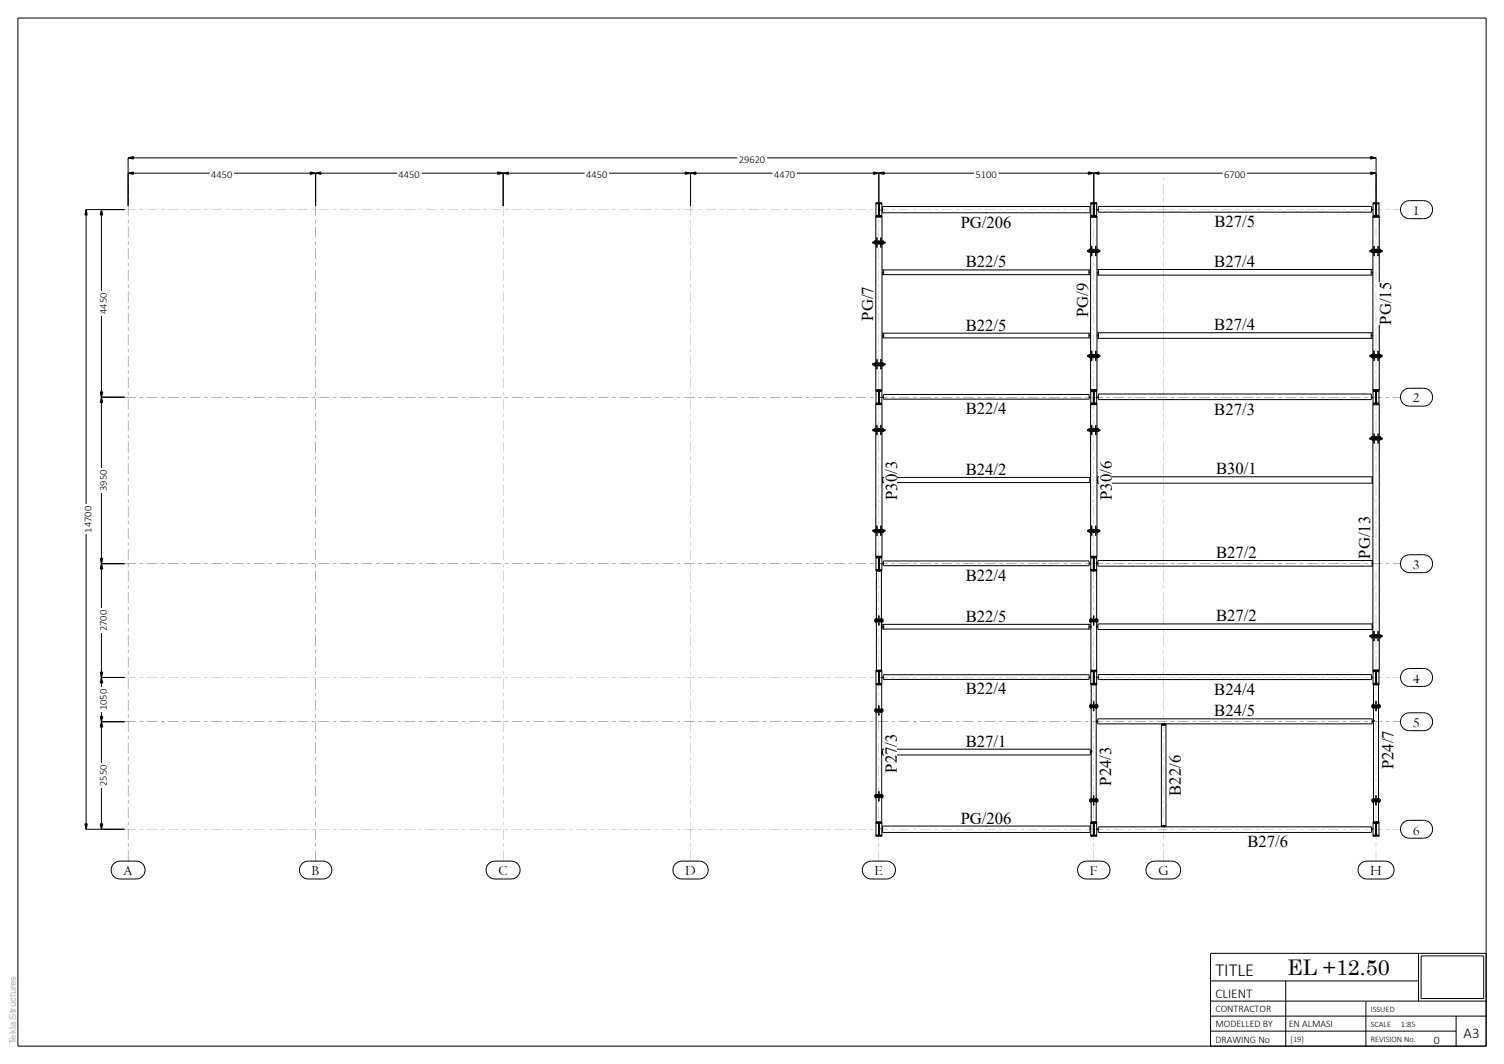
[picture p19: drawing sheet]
<svg xmlns="http://www.w3.org/2000/svg" width="420mm" height="297mm" viewBox="0 0 420 297" stroke-linecap="round" stroke-linejoin="round" font-family="sans-serif">
<defs><g id="words">
<text font-size="6" x="359.4" y="272.2">EL +12.50</text>
<text font-size="5.1" x="339.4" y="272.4">TITLE</text>
<g font-size="4.7">
<text x="268.3" y="63.6">PG/206</text>
<text x="339.1" y="63.4">B27/5</text>
<text x="269.7" y="74.6">B22/5</text>
<text x="339.1" y="74.5">B27/4</text>
<text x="243.8" y="89.5" transform="rotate(-90 243.8 89.5)">PG/7</text>
<text x="303.8" y="88.5" transform="rotate(-90 303.8 88.5)">PG/9</text>
<text x="269.7" y="92.3">B22/5</text>
<text x="339.1" y="92.1">B27/4</text>
<text x="388.5" y="90.6" transform="rotate(-90 388.5 90.6)">PG/15</text>
<text x="269.7" y="115.6">B22/4</text>
<text x="339.1" y="115.7">B27/3</text>
<text x="269.7" y="132.5">B24/2</text>
<text x="339.6" y="132.4">B30/1</text>
<text x="250.5" y="139.5" transform="rotate(-90 250.5 139.5)">P30/3</text>
<text x="310.5" y="139.5" transform="rotate(-90 310.5 139.5)">P30/6</text>
<text x="339.6" y="155.7">B27/2</text>
<text x="382.7" y="156" transform="rotate(-90 382.7 156)">PG/13</text>
<text x="269.7" y="162">B22/4</text>
<text x="269.7" y="173.6">B22/5</text>
<text x="339.6" y="173.4">B27/2</text>
<text x="269.7" y="193.8">B22/4</text>
<text x="339.1" y="193.9">B24/4</text>
<text x="339.1" y="199.9">B24/5</text>
<text x="269.7" y="208.4">B27/1</text>
<text x="250.4" y="215.7" transform="rotate(-90 250.4 215.7)">P27/3</text>
<text x="389.1" y="214.8" transform="rotate(-90 389.1 214.8)">P24/7</text>
<text x="310.3" y="219.3" transform="rotate(-90 310.3 219.3)">P24/3</text>
<text x="329.8" y="222.2" transform="rotate(-90 329.8 222.2)">B22/6</text>
<text x="268.3" y="229.9">PG/206</text>
<text x="348.3" y="236.6">B27/6</text>
</g>
<text font-size="4.2" x="408.7" y="289.8">A3</text>
<g font-size="4">
<text x="394.5" y="60">1</text>
<text x="394.5" y="112.3">2</text>
<text x="394.5" y="158.8">3</text>
<text x="394.5" y="190.6">4</text>
<text x="394.5" y="202.9">5</text>
<text x="394.5" y="233">6</text>
<text x="34.5" y="244.3">A</text>
<text x="87.1" y="244.3">B</text>
<text x="139.2" y="244.3">C</text>
<text x="191.4" y="244.3">D</text>
<text x="244.3" y="244.3">E</text>
<text x="304.4" y="244.3">F</text>
<text x="323.5" y="244.3">G</text>
<text x="382.7" y="244.3">H</text>
</g>
<text font-size="3.7" x="339.4" y="278.5">CLIENT</text>
<text font-size="3.3" x="400.3" y="291.3">0</text>
<g font-size="2.9">
<text x="206.3" y="45.5">29620</text>
<text x="59" y="49.8">4450</text>
<text x="111.3" y="49.8">4450</text>
<text x="163.7" y="49.8">4450</text>
<text x="216.2" y="49.8">4470</text>
<text x="272.4" y="49.8">5100</text>
<text x="341.8" y="49.8">6700</text>
<text x="29.8" y="87.7" transform="rotate(-90 29.8 87.7)">4450</text>
<text x="29.8" y="137.1" transform="rotate(-90 29.8 137.1)">3950</text>
<text x="25.6" y="148.7" transform="rotate(-90 25.6 148.7)">14700</text>
<text x="29.8" y="176.2" transform="rotate(-90 29.8 176.2)">2700</text>
<text x="29.8" y="198.2" transform="rotate(-90 29.8 198.2)">1050</text>
<text x="29.8" y="219.4" transform="rotate(-90 29.8 219.4)">2550</text>
</g>
<g font-size="2.8">
<text x="339.4" y="286.8">MODELLED BY</text>
<text x="339.4" y="282.6">CONTRACTOR</text>
<text x="359.9" y="286.8">EN ALMASI</text>
<text x="339.4" y="291">DRAWING No</text>
</g>
<text font-size="2.7" fill="#b2b2b2" x="4.5" y="291.5" transform="rotate(-90 4.5 291.5)">Tekla Structures</text>
<g font-size="2.3">
<text x="382.8" y="286.7">SCALE</text>
<text x="382.8" y="282.5">ISSUED</text>
<text x="391.2" y="286.7">1:85</text>
<text x="360.4" y="290.9">[19]</text>
<text x="382.8" y="290.9">REVISION No.</text>
</g>
</g></defs>
<g fill="none" stroke="#000" stroke-width=".28">
<path d="M5 5h410v287h-410zM244.6 56.6h1.7v.2h-1.7zM244.6 56.8v3.5M244.6 56.9h.7M245.3 56.8v3.5M245.5 58.6h.1M245.5 58.8h.1M245.5 56.8v3.5M245.5 56.9h.8M246.3 56.8v3.5M246.3 58.6h.2M246.3 58.8h.2"/>
<path d="M246.5 57.7h57.9v1.7h-57.9zM275.4 57.7h.1M275.4 59.4h.1M275.5 59.4h.1M304.4 58.6h.2M304.4 58.8h.2M304.5 56.6h1.8v.2h-1.8zM304.6 56.8v3.5M304.6 56.9h.7M305.3 56.8v3.5M305.3 58.6h.1M305.3 58.8h.1"/>
<path d="M305.4 56.8v3.5M305.5 56.8v3.5M305.6 56.8v3.5M305.6 56.9h.6M306.2 56.8v3.5M306.2 58.6h.5M306.2 58.5h.5M306.7 57.6h76.3v1.6h-76.3zM383 58.6h.4M383 58.5h.4M383.4 56.8h1.7v-.2h-1.7v13.3M383.4 56.9h.7"/>
<path d="M384.1 56.8v3.5M384.1 58.6h.1M384.1 58.5h.1M384.2 56.8v3.5M384.3 56.8v3.5M384.4 56.9h.7M385.1 56.8v3.5M391.8 56.7l1.3-.6 4.5-.1a2.52 2.52 0 0 1 2.5 2.5 2.52 2.52 0 0 1-2.5 2.5h-4a2.52 2.52 0 0 1-2.3-1.5 2.52 2.52 0 0 1 .5-2.8zM243.7 67.5h3.5v.4h-3.5zM243.7 67.7h3.5M244.1 67.9v.2h.7M244.2 67.7h.1"/>
<path d="M244.2 68.1v-.2l.4 .4M244.4 67.7h.1M244.4 67.9v.2M244.5 67.9l.1 33.6M244.5 67.3h-.4v.2M244.6 67.5v-7.2h1.7v7.2M244.6 67.2l-.4 .3v-.3h.2v.3M244.6 60.4h1.7M244.6 67.4h.2M244.6 60.6h1.7M244.6 60.2h.7M244.8 67.5v-1.2l.1 1.2"/>
<path d="M244.8 67.9v1.2l.1-1.2M244.9 68.1h1M244.9 67.4h1M245.2 67.5v-.2h.5v.2M245.2 67.9v.2M245.3 67.5v-.3h.2v.3M245.3 67.7h.1M245.3 67.9v.2M245.5 67.7h.1M245.5 67.9v.2M245.5 60.2h.8M245.7 67.9v.2"/>
<path d="M245.9 67.9v1.2l.1-1.2M245.9 67.5v-1.2l.1 1.2M246 67.4h.3M246.3 67.9v33.6M246.3 76h.5M246.3 67.2l.3 .3 .1-.3h-.3v.3M246.3 76.7h58.2M246.3 75.3h58.2M246.3 67.5v-.2h.5v.2M246.3 67.9v.2M246.4 67.7h.1M246.4 67.9v.2"/>
<path d="M246.5 76v.2h-.2M246.6 68.1v-.2l-.3 .4M246.7 67.7h.1M246.8 67.9v.2h-.8M246.8 75.3v1.4M303.7 70.1h3.5M303.7 69.9h3.5v.4h-3.5zM304.1 70.3v.1h.7M304.1 75.3v1.4M304.1 76h.4M304.2 69.8v-.3h.2v.3M304.2 70.1h.1"/>
<path d="M304.2 70.3v.1M304.2 70.3l.3 .3M304.3 76l.2 .2M304.4 70.1h.1M304.4 70.3v.1M304.5 69.6h-.4v.3M304.5 69.9v-9.6h1.8v9.6M304.5 70.3v28.8M304.5 69.7h.3M304.5 60.7h1.8M304.5 60.4h1.8M304.5 69.6l-.3 .3"/>
<path d="M304.6 60.1h.7M304.8 69.9v-1.2l.1 1.2M304.8 70.3v1.2l.1-1.2M304.9 70.4h1M304.9 69.7h1M305.2 70.3v.1M305.3 69.8v-.3h.3v.3M305.3 70.1h.1M305.3 70.3v.1M305.6 70.1h.1M305.6 70.3v.1M305.6 60.1h.6"/>
<path d="M305.6 69.8v.1M305.7 69.8v-.2h-.5v.3M305.7 70.3v.1M305.9 69.9v-1.2l.1 1.2M305.9 70.3v1.2l.1-1.2M306 69.7h.3M306.3 69.8v-.2h.5v.3M306.3 70.3v.1M306.3 70.3v28.8M306.3 76h.4M306.3 69.6l.4 .2v-.3h-.3v.3M306.3 75.2h77.1"/>
<path d="M306.3 76.8h77.1M306.4 70.1h.1M306.4 70.3v.1M306.5 76l-.2 .2M306.7 70.1h.1M306.7 70.4v-.1l-.4 .3M306.7 75.2v1.6M306.8 70.3v.1h-.8M382.5 70.1h3.5M382.5 69.9h3.5v.4h-3.5zM382.9 70.3v.1h.7M382.9 75.2v1.6"/>
<path d="M382.9 76h.5M383 69.8v-.3h.2v.3M383 70.1h.1M383 70.3v.1M383 70.3l.4 .3M383.2 76l.2 .2M383.2 70.1h.1M383.2 70.3v.1M383.4 70.3v28.8M383.4 60.3h1.7v9.6M383.4 69.6h-.5v.3M383.4 69.6l-.4 .3"/>
<path d="M383.4 69.7h.2M383.4 60.7h1.7M383.4 60.4h1.7M383.4 60.1h.7M383.6 69.9v-1.2l.2 1.2M383.6 70.3v1.2l.2-1.2M383.8 70.4h1M383.8 69.7h1M384 70.3v.1M384.1 69.8v-.3h.3v.3M384.1 70.1h.1M384.1 70.3v.1"/>
<path d="M384.4 70.1h.1M384.4 70.3v.1M384.4 60.1h.7M384.5 69.8v.1M384.5 69.8v-.2h-.5v.3M384.5 70.3v.1M384.8 69.9v-1.2l.1 1.2M384.8 70.3v1.2l.1-1.2M384.9 69.7h.2M385.1 69.8v-.2h.5v.3M385.1 70.3v.1M385.1 70.3v28.8"/>
<path d="M385.1 69.6l.4 .2v-.3h-.3v.3M385.2 70.1h.1M385.2 70.3v.1M385.5 70.1h.1M385.5 70.4v-.1l-.4 .3M385.6 70.3v.1h-.7M246.3 93.7h.5M246.3 93.6h.5M246.3 94.3h58.2M246.3 93h58.2M246.5 93.7v.1h-.2M246.8 93v1.3"/>
<path d="M303.7 99.1h3.5v.4h-3.5zM303.7 99.3h3.5M304.1 99.6h.1M304.1 93v1.3M304.1 99.5v.3h.4M304.1 93.7h.4M304.1 93.6h.4M304.2 99.6v.3h.2v-.3M304.2 99v.1M304.2 99.3v.1M304.2 99.5l.3 .4M304.3 93.7l.2 .1"/>
<path d="M304.4 99v.1M304.4 99.3v.1M304.5 99.5v9.6h1.8v-9.6M304.5 99.7h.3M304.5 98.8l-.3 .3M304.8 99h-.7v.1M304.8 99.1v-1.1l.1 1.1M304.8 99.5v1.2l.1-1.2M304.9 99h1M304.9 99.7h1M305.2 99.5v.3h.5v-.2M305.2 99v.1"/>
<path d="M305.3 99.6v.3h.3v-.3M305.3 99v.1M305.3 99.3v.1M305.6 99v.1M305.6 99.3v.1M305.6 99.5v.1M305.7 99v.1M305.9 99.1v-1.1l.1 1.1M305.9 99.5v1.2l.1-1.2M306 99h.8v.1M306 99.7h.3M306.3 99v.1"/>
<path d="M306.3 98.8l.4 .3v-.1M306.3 93.7h.4M306.3 92.9h77.1M306.3 94.4h77.1M306.3 93.6h.4M306.4 99.6v.3h.3v-.3l-.4 .3M306.4 99v.1M306.4 99.3v.1M306.5 93.7l-.2 .1M306.7 99.3v.1M306.7 92.9v1.5M306.8 99.5v.3h-.5v-.2"/>
<path d="M382.5 99.1h3.5v.4h-3.5zM382.5 99.3h3.5M382.9 99.6h.1M382.9 92.9v1.5M382.9 99.5v.3h.5M382.9 93.7h.5M382.9 93.6h.5M383 99.6v.3h.2v-.3M383 99v.1M383 99.3v.1M383 99.5l.4 .4M383.2 93.7l.2 .1"/>
<path d="M383.2 99v.1M383.2 99.3v.1M383.4 99.5v22.7M383.4 98.8l-.4 .3M383.4 99.7h.2M383.6 99h-.7v.1M383.6 99.5v1.2l.2-1.2M383.6 99.1v-1.1l.2 1.1M383.8 99h1M383.8 99.7h1M384 99v.1M384 99.5v.3h.5v-.2"/>
<path d="M384.1 99v.1M384.1 99.3v.1M384.1 99.6v.3h.3v-.3M384.4 99v.1M384.4 99.3v.1M384.5 99.5v.1M384.5 99v.1M384.8 99.5v1.2l.1-1.2M384.8 99.1v-1.1l.1 1.1M384.9 99h.7v.1M384.9 99.7h.2M385.1 99v.1"/>
<path d="M385.1 99.5v9.6h-1.7M385.1 98.8l.4 .3v-.1M385.2 99.6v.3h.3v-.3l-.4 .3M385.2 99v.1M385.2 99.3v.1M385.5 99.3v.1M385.6 99.5v.3h-.5v-.2M243.7 101.5h3.5v.4h-3.5zM243.7 119.9h3.5v.4h-3.5zM243.7 101.7h3.5M244.1 101.9v.2h.4M244.2 101.7h.1"/>
<path d="M244.4 101.7h.1M244.4 101.9v.3h-.2v-.3l.4 .3M244.4 101.3v.2M244.5 101.9l.1 7.2h1.7v-7.2M244.5 119.6h-.4v.3M244.6 119.9v-7.3h1.7v7.3M244.6 101.1l-.4 .2M244.6 119.5l-.4 .3v-.3h.2v.3M244.6 108.9h1.7M244.6 102h.2M244.6 108.8h1.7M244.6 112.8h1.7"/>
<path d="M244.6 112.9h1.7M244.6 119.8h.2M244.6 109.1v3.5M244.6 112.5h.7M244.6 109.3h.7M244.8 101.5v-1.2l.1 1.2M244.8 101.9v1.1l.1-1.1M244.8 119.9v-1.2l.1 1.2M244.8 101.3l-.7 .2M244.9 101.3h1M244.9 102h1M244.9 119.8h1"/>
<path d="M245.2 119.9v-.3h.5v.3M245.2 101.3v.2M245.2 101.9v.2h.5v-.2M245.3 101.7h.1M245.3 101.9v.3h.2v-.3M245.3 119.8v-.3h.2v.3M245.3 101.3v.2M245.3 109.1v3.5M245.5 110.8h.1M245.5 111h.1M245.5 101.7h.1M245.5 101.3v.2"/>
<path d="M245.5 109.1v3.5M245.5 112.5h.8M245.5 109.3h.8M245.7 101.3v.2M245.9 101.9v1.1l.1-1.1M245.9 119.9v-1.2l.1 1.2M245.9 101.5v-1.2l.1 1.2M246 101.3l.8 .2M246 102h.3M246 119.8h.3M246.3 109.1v3.5M246.3 110.8h.4"/>
<path d="M246.3 111h.4M246.3 119.5l.3 .3 .1-.3h-.3v.3M246.3 101.1l.3 .2M246.3 101.9v.2h.5v-.2M246.3 119.9v-.3h.5v.3M246.3 101.3v.2M246.4 101.7h.1M246.4 101.3v.2M246.4 101.9v.3h.3l-.1-.3-.3 .3M246.7 101.7h.1M246.7 110.1h57.4v1.3h-57.4zM303.7 119.9h3.5v.4h-3.5z"/>
<path d="M304.1 110.8h.5M304.1 111h.5M304.5 119.6h-.4v.3M304.5 119.9v-7.3h1.8v7.3M304.5 119.5l-.3 .3v-.3h.2v.3M304.5 108.9h1.8M304.5 108.8h1.8M304.5 112.8h1.8M304.5 112.9h1.8M304.5 119.8h.3M304.6 109.1v3.5M304.6 112.5h.7"/>
<path d="M304.6 109.3h.7M304.8 119.9v-1.2l.1 1.2M304.9 119.8h1M305.2 119.9v-.3h.4v.3M305.3 109.1v3.5M305.4 109.1v3.5M305.5 109.1v3.5M305.5 119.6v.2M305.6 109.1v3.5M305.6 119.6l-.3-.1v.3M305.6 112.5h.6M305.6 109.3h.6"/>
<path d="M305.9 119.9v-1.2l.1 1.2M306 119.8h.3M306.2 109.1v3.5M306.2 110.8h.5M306.2 111h.5M306.3 119.5l.4 .3v-.3l-.3 .1M306.3 119.6h.4v.3M306.5 119.6v.2M306.7 110h76.2v1.5h-76.2zM382.9 110.8h.5M382.9 111h.5M383.4 112.6h1.7v9.6"/>
<path d="M383.4 108.9h1.7M383.4 108.8h1.7M383.4 112.8h1.7M383.4 113h1.7M383.4 112.5h.7M383.4 109.3h.7M384.1 109.1v3.5M384.2 109.1v3.5M384.3 109.1v3.5M384.4 112.5h.7M384.4 109.3h.7M385.1 109.1v3.5"/>
<path d="M391.8 109.1l1.3-.7h4.5a2.5 2.5 0 0 1 2.5 2.5 2.5 2.5 0 0 1-2.5 2.5h-4a2.49 2.49 0 0 1-2.3-1.6 2.49 2.49 0 0 1 .5-2.7zM243.7 120.1h3.5M244.1 120.3l.4 .1M244.2 120.1h.1M244.2 120.4l.4 .2M244.4 120.1h.1M244.4 120.3v.1M244.5 120.3l.1 27.7M244.6 120.4h.2M244.8 120.3v1.1l.1-1.1M244.9 120.4h1M245.2 120.3h.5"/>
<path d="M245.3 120.1h.1M245.3 120.3v.1M245.5 120.1h.1M245.5 120.3v.1M245.9 120.3v1.1l.1-1.1M246 120.4h.3M246.3 120.3v27.7M246.3 134.2h.2M246.3 133.9h.2M246.3 134h.2M246.3 134.7h58.2M246.3 133.3h58.2"/>
<path d="M246.3 120.3h.5M246.4 120.1h.1M246.4 120.3v.1M246.5 133.3v1.4M246.6 120.4l-.3 .2M246.7 120.1h.1M303.7 120.1h3.5M304.1 120.3l.4 .1M304.2 120.1h.1M304.2 120.4l.3 .2M304.3 134.2h.2M304.3 133.3v1.4"/>
<path d="M304.3 133.9h.2M304.3 134h.2M304.4 120.1h.1M304.4 120.3v.1M304.5 120.3v27.7M304.5 120.4h.3M304.8 120.3v1.1l.1-1.1M304.9 120.4h1M305.2 120.3h.4M305.3 120.1h.1M305.3 120.3v.1M305.5 120.3v.1"/>
<path d="M305.6 120.1h.1M305.9 120.3v1.1l.1-1.1M306 120.4h.3M306.3 120.3v27.7M306.3 134.2h.2M306.3 133.9h.2M306.3 134h.2M306.4 120.1h.1M306.5 120.3v.1M306.7 120.1h.1M306.7 120.4l-.4 .2M306.7 120.3l-.4 .1"/>
<path d="M382.5 122.2h3.5v.4h-3.5zM382.5 122.4h3.5M382.9 122.2h.5M382.9 122.6l.7 .2M383 122.4h.1M383 122.2v-.4h.2v.4M383 122.6v.2M383 122.6l.4 .4M383.2 134.2h.2M383.2 133.1v1.8M383.2 133.9h.2M383.2 134h.2"/>
<path d="M383.2 122.4h.1M383.2 122.6v.2M383.4 122.6v54.8M383.4 122h-.5v.2M383.4 133.1h-76.9v1.8h76.9M383.4 121.9l-.4 .3M383.4 122h.2M383.6 122.2v-1.1l.2 1.1M383.6 122.6v1.2l.2-1.2M383.8 122.8h1M383.8 122h1M384 122.2h.5v-.2h-.5v.2"/>
<path d="M384 122.6v.2M384.1 122.4h.1M384.1 122.2v-.4h.3v.4M384.1 122.6v.2M384.4 122.4h.1M384.4 122.6v.2M384.5 122.2h.1M384.5 122.6v.2M384.8 122.2v-1.1l.1 1.1M384.8 122.6v1.2l.1-1.2M384.9 122h.2M385.1 122.6v.2"/>
<path d="M385.1 122.6v54.8M385.1 121.9l.4 .3M385.2 122.4h.1M385.2 122.2v-.4h.3v.4M385.2 122.6v.2M385.5 122.4h.1M385.5 122.8l-.4 .2M385.6 122.2h-.5v-.2h.5v.2M385.6 122.6l-.7 .2M28.3 157.3v31.8M28.3 157.3h6.5M28.3 157.3l.4 1.5h-.7z"/>
<path d="M243.7 148h3.5v.3h-3.5zM243.7 148.1h3.5M244.1 148.3v.3h.4M244.2 148.1v.1M244.4 148.4v.3h-.2v-.3l.4 .3M244.4 147.8v.2M244.4 148.1v.1M244.5 148.3l.1 7.3h1.7v-7.3M244.6 159.1h1.7v.2h-1.7zM244.6 155.3h1.7M244.6 148.5h.2M244.6 147.6l-.4 .2"/>
<path d="M244.6 155.4h1.7M244.6 159h.7M244.6 155.7h.7M244.6 155.6v3.5M244.7 159.3v13.7M244.7 159.4h1.4M244.8 148v-1.2l.1 1.2M244.8 148.3v1.2l.1-1.2M244.8 147.8l-.7 .2M244.9 148.5h1M244.9 147.8h1M245.2 148.3v.3h.5v-.3"/>
<path d="M245.2 147.8v.2M245.3 148.4v.3h.2v-.3M245.3 147.8v.2M245.3 148.1v.1M245.3 155.6v3.5M245.4 159.3h.1M245.5 159.3h.1M245.5 157.3h.1M245.5 157.4h.1M245.5 147.8v.2M245.5 148.1v.1M245.5 155.6v3.5"/>
<path d="M245.5 159h.8M245.5 155.7h.8M245.6 159.3h.1M245.7 147.8v.2M245.9 148v-1.2l.1 1.2M245.9 148.3v1.2l.1-1.2M246 147.8l.8 .2M246 148.5h.3M246.1 159.3v13.7M246.3 155.6v3.5M246.3 157.4h.4M246.3 157.3h.4"/>
<path d="M246.3 147.6l.3 .2M246.3 148.3v.3h.5v-.3M246.3 147.8v.2M246.4 148.4v.3h.3l-.1-.4-.3 .4M246.4 147.8v.2M246.4 148.1v.1M246.7 156.6h57.4v1.3h-57.4zM246.7 148.1v.1M303.7 148h3.5v.3h-3.5zM303.7 148.1h3.5M304.1 148.3v.3h.4M304.1 157.4h.5"/>
<path d="M304.1 157.3h.5M304.2 148.1v.1M304.4 148.4v.3h-.2v-.3l.3 .3M304.4 147.8v.2M304.4 148.1v.1M304.5 148.3v7.3h1.8v-7.3M304.5 159.1h1.8v.2h-1.8zM304.5 147.6l-.3 .2M304.5 155.3h1.8M304.5 148.5h.3M304.5 155.4h1.8M304.6 159h.7"/>
<path d="M304.6 155.7h.7M304.6 155.6v3.5M304.6 159.3v13.7M304.6 159.4h1.6M304.8 147.8l-.7 .2M304.8 148v-1.2l.1 1.2M304.8 148.3v1.2l.1-1.2M304.9 148.5h1M304.9 147.8h1M305.2 147.8v.2M305.2 148.3v.3h.4v-.3M305.3 148.4v.3l.3-.1"/>
<path d="M305.3 147.8v.2M305.3 148.1v.1M305.3 155.6v3.5M305.4 155.6v3.5M305.5 147.8v.2M305.5 148.4v.2M305.5 155.6v3.5M305.5 157.4h.1M305.5 157.3h.1M305.6 159h.6M305.6 155.7h.6M305.6 148.1v.1"/>
<path d="M305.6 155.6v3.5M305.6 147.8v.2M305.9 148v-1.2l.1 1.2M305.9 148.3v1.2l.1-1.2M306 148.5h.3M306 147.8l.7 .2M306.2 155.6v3.5M306.2 159.3v13.7M306.2 157.4h.4M306.2 157.3h.4M306.2 157.2h.4M306.2 157.5h.1"/>
<path d="M306.2 157h.1M306.3 157.1h.1M306.3 147.6l.4 .2M306.4 148.6l.3 .1v-.3l-.4 .3M306.4 148.1v.1M306.5 147.8v.2M306.5 148.4v.2M306.7 148.1v.1M306.7 148.3v.3h-.4M383.2 157.4h.2M383.2 157.3h.2M383.2 156.5v1.5"/>
<path d="M383.2 157.2h.2M383.4 156.5h-76.8v1.5h76.8M391.8 155.6l1.3-.7h4.5a2.5 2.5 0 0 1 2.5 2.4 2.5 2.5 0 0 1-2.5 2.5h-4a2.5 2.5 0 0 1-2.3-1.5 2.5 2.5 0 0 1 .5-2.7zM244.3 173v.4M244.3 173.2h2.3M244.7 173.4l.7 .1M244.7 173v-.2h.4v.2M244.7 172.5l-.5 .5h2.4l-.5-.5M244.7 173.9l-.5-.5h2.4l-.5 .5M244.7 172.9h.7M244.8 173.2h.1M244.8 173.4l-.1 13.8"/>
<path d="M244.8 172.7h.2v.3M245 173.2h.1M245 173.4v.2M245.1 173.4v.2M245.4 173v-1.1l.1 1.1M245.4 173.4v1.2l.1-1.2M245.5 173.5l.7 .1M245.5 172.9h.6M245.7 173.4v.2M245.8 173.2h.1M245.8 173v-.3h.3v.3M245.8 173.4v.2"/>
<path d="M246.1 173.2h.1M246.1 173.4v.2M246.1 175.2h.1M246.1 174.7h.2M246.1 175.6h58.5M246.1 174.3h58.5M246.1 174.9h.7M246.1 174.7h.4v.2M246.1 175h.2M246.2 174.9h.1M246.2 173.4l-.1 13.8M246.2 172.8h-.5v.2"/>
<path d="M246.3 175l-.2 .2M246.6 173v.4M246.8 174.3v1.3M304.1 174.3v1.3M304.1 174.9h.5M304.2 173.4h2.5l-.5 .5M304.2 173.4l.4 .5M304.2 173v.4M304.2 173.2h2.4M304.6 175h.1M304.6 174.7h.1M304.6 175v.2"/>
<path d="M304.6 173.5h.8M304.6 174.7h-.3v.2M304.6 172.6l-.4 .4M304.6 172.9h.8M304.7 172.8h.4v.2M304.7 173.4l-.1 13.8M304.8 173.2h.1M304.8 173v-.3h.2v.3M304.8 173.4v.2M305 173.2h.1M305 173.4v.2M305.1 173.4v.2"/>
<path d="M305.4 173v-1.1l.1 1.1M305.4 173.4v1.2l.1-1.2M305.5 173.5h.7M305.5 172.9h.7M305.7 173v-.2h.5v.2M305.7 173.4v.2M305.9 173.2h.1M305.9 173v-.3h.2v.3M305.9 173.4v.2M306.1 173.2h.1M306.1 173.4v.2M306.2 173.4v.2"/>
<path d="M306.2 174.9h.4M306.2 173.4v13.8M306.2 174.7h.4M306.2 172.6l.5 .4h-2.5M306.2 175.2h.1M306.2 174.7h.1M306.6 175h-.4M306.6 173v.4M382.5 177.4h3.5v.4h-3.5zM382.5 177.5h3.5M382.5 177.6h3.5M382.9 177.8h.1"/>
<path d="M382.9 177.8v.2h.5M382.9 177.8h.5M383 177.8v.3h.2v-.3M383 177.2v.2M383 177.5v.1M383 177.8l.4 .3M383.2 174.9h.2M383.2 174.2v1.5M383.2 175.1h.2M383.2 175h.2M383.2 177.2v.2M383.2 177.5v.1"/>
<path d="M383.4 177.8v13.2h1.7v-.1h-1.7M383.4 174.2h-76.8v1.5h76.8M383.4 177.9h.2M383.4 177l-.4 .4M383.6 177.2h-.7v.2M383.6 177.4v-1.2l.2 1.2M383.6 177.8v1.1l.2-1.1M383.8 177.2h1M383.8 177.9h1M384 177.2v.2M384 177.8v.2h.5v-.2h-.5M384.1 177.2v.2"/>
<path d="M384.1 177.5v.1M384.1 177.8v.3h.3v-.3M384.4 177.2v.2M384.4 177.5v.1M384.5 177.8h.1M384.5 177.2v.2M384.8 177.8v1.1l.1-1.1M384.8 177.4v-1.2l.1 1.2M384.9 177.2h.7v.2M384.9 177.9h.2M385.1 177.2v.2M385.1 177.8v9.6h-1.7"/>
<path d="M385.1 177l.4 .4v-.2M385.2 177.8v.3h.3v-.3M385.2 177.2v.2M385.2 177.5v.1M385.5 177.5v.1M385.5 177.8l-.4 .3M385.6 177.8v.2h-.5v-.2h.5M28 187.6h.7l-.4 1.5zM28.3 189.1h6.5M244.3 198.1v.4M244.3 198.3h2.3M244.6 190.9h1.7v.1h-1.7z"/>
<path d="M244.6 187.2h1.7v.2h-1.7zM244.6 187.5h.7M244.6 190.8h.7M244.6 187.4v3.5M244.6 191v7.1M244.6 198.5v23.6M244.6 198.9l-.4-.4h2.4l-.4 .4M244.6 197.7l-.4 .4h2.4l-.4-.4M244.6 191.2h1.6M244.6 198h.8M244.6 198.6h.8M244.7 198.1v-.2h.4v.2"/>
<path d="M244.7 198.5v.3h.4v-.3M244.7 198.5h.4M244.7 187.1h1.4M244.8 197.9v.2M244.8 198.3h.1M244.8 198.5v.3h.2v-.3M245 197.9v.2M245 198.3h.1M245.3 187.4v3.5M245.4 198.1v-1.2l.1 1.2M245.4 198.5v1.2l.1-1.2M245.4 187.2h.1"/>
<path d="M245.5 187.2h.1M245.5 198h.7M245.5 198.6h.7M245.5 189.1h.1M245.5 189.2h.1M245.5 187.4v3.5M245.5 187.5h.8M245.5 190.8h.8M245.6 187.2h.1M245.7 198.1v-.2h.5v.2M245.7 198.5v.3h.5v-.3M245.7 198.5h.5"/>
<path d="M245.8 197.9v.2M245.8 198.3h.1M245.8 198.5v.3h.3v-.3M246.1 197.9v.2M246.1 198.3h.1M246.2 191v7.1M246.2 198.5v23.6M246.3 187.4v3.5M246.3 189.1h.4M246.3 189.2h.4M246.6 198.1v.4M246.7 188.3h57.4v1.3h-57.4z"/>
<path d="M304.1 189.1h.5M304.1 189.2h.5M304.2 197.3h2.5l-.6 .5M304.2 197.3l.5 .5M304.2 196.9v.4M304.2 197.1h2.4M304.5 190.9h1.8v.1h-1.8zM304.5 187.2h1.8v.2h-1.8zM304.6 187.5h.7M304.6 190.8h.7M304.6 187.4v3.5M304.6 187.1h1.6"/>
<path d="M304.7 196.9v-.1h.4v.1M304.7 197.3v.3h.4v-.3M304.7 197.4h.4M304.7 191v5.9M304.7 197.3v26M304.7 196.8h.7M304.7 191.2h1.4M304.7 196.4l-.5 .5M304.7 197.4h.7M304.8 196.8v.1M304.8 197.1h.1M304.8 197.4v.3h.2v-.3"/>
<path d="M305 196.8v.1M305 197.1h.1M305.3 187.4v3.5M305.4 196.9v-1.2l.1 1.2M305.4 197.3v1.2l.1-1.2M305.4 187.4v3.5M305.4 191h.1M305.5 191h.1M305.5 196.8h.6M305.5 197.4h.6M305.5 190.3l-.1 .2M305.5 187.4v3.5"/>
<path d="M305.5 189.1h.1M305.5 189.2h.1M305.6 191h.1M305.6 187.5h.6M305.6 190.8h.6M305.6 187.4v3.5M305.7 197.3v.3h.5M305.7 197.4h.5M305.9 197.4v.3h.2v-.3M305.9 196.8v.1M305.9 197.1h.1M306.1 196.8v.1"/>
<path d="M306.1 197.1h.1M306.1 191v5.9M306.1 196.4l.6 .5h-2.5M306.2 197.3l-.1 26M306.2 196.8h-.5v.1M306.2 187.4v3.5M306.2 189.1h.5M306.2 189.2h.5M306.6 196.9v.4M306.7 188.3h76.3v1.4h-76.3zM383 189.1h.4M383 189.2h.4"/>
<path d="M383 197.3h2.5l-.6 .5M383 197.3l.5 .5M383.1 196.9v.4M383.1 197.1h2.3M383.4 187.2h1.7M383.4 187h1.7M383.4 187.5h.7M383.4 190.7h.7M383.5 196.9v-.1h.4v.1M383.5 197.3v.3h.4v-.3M383.5 197.4h.4M383.5 191v5.9"/>
<path d="M383.5 197.3v26M383.5 196.8h.7M383.5 191.2h1.4M383.5 196.4l-.5 .5M383.5 197.4h.7M383.6 197.1h.1M383.6 196.8v.1M383.6 197.4v.3h.2v-.3M383.8 196.8v.1M383.8 197.1h.1M384.1 187.4v3.5M384.1 189.1h.1"/>
<path d="M384.1 189.2h.1M384.2 196.9v-1.2l.1 1.2M384.2 197.3v1.2l.1-1.2M384.2 187.4v3.5M384.2 191h.1M384.3 191h.1M384.3 196.8h.6M384.3 197.4h.6M384.3 190.3l-.1 .2M384.3 187.4v3.5M384.4 191h.1M384.4 187.5h.7"/>
<path d="M384.4 190.7h.7M384.6 196.9v-.1h.4v.1M384.6 197.3v.3h.4v-.3M384.6 197.4h.4M384.6 197.1h.1M384.7 196.8v.1M384.7 197.4l-.1 .3h.3v-.3M384.9 196.8v.1M384.9 197.1h.1M384.9 191v5.9M384.9 197.3v26M384.9 196.4l.6 .5h-2.5"/>
<path d="M385.1 187.4v3.5M385.4 196.9v.4M391.8 187.3l1.3-.6 4.5-.1a2.5 2.5 0 0 1 2.5 2.5 2.5 2.5 0 0 1-2.5 2.5h-4a2.49 2.49 0 0 1-2.3-1.5 2.49 2.49 0 0 1 .5-2.8zM391.8 199.7l1.3-.7h4.5a2.5 2.5 0 0 1 2.5 2.5 2.5 2.5 0 0 1-2.5 2.5h-4a2.5 2.5 0 0 1-2.3-1.6 2.5 2.5 0 0 1 .5-2.7zM246.2 210h.1M246.2 209.8h.2M246.2 209.9h.2M246.2 210.2h.1M246.2 209.6h.1M246.4 209.1h58.1v1.6h-58.1zM246.4 210h-.2M304.5 210.1h.2"/>
<path d="M304.5 209.9h.2M304.5 210h.2M304.6 210.1l.1 .1M304.7 209.6h.1M304.7 209.8h.1M304.7 209.7l-.1 .2M306.1 201.1l.1 .2M306.1 201.4h.4M306.1 201.5h.4M306.1 201.3h.4M306.1 201.2h.1M306.1 201.1h.1"/>
<path d="M306.2 201.4h.1M306.2 201.5l-.1 .1M306.5 200.7h76.7v1.4h-76.7zM324.3 202.1v28.7M324.3 202.4h1.3M324.7 202.1h.1M324.7 202.1l.1 .1M324.8 202.1v.3M324.9 202.1h.1M324.9 202.1v.3M325 202.1v.3M325 202.1h.1"/>
<path d="M325 202.1v.1M325.2 202.1h.1M325.2 202.1h-.2M325.6 202.1v28.7M383.2 201.4h.3M383.2 201.5h.3M383.2 201.3h.3M383.5 201.2h.1M383.5 201.5v.1M383.5 201.1h.1M383.5 201.4h.1M383.5 201.1v.2"/>
<path d="M244.3 222.1v.4M244.3 222.2h2.3M244.6 229.5h1.7v.2h-1.7zM244.6 233.2h1.7v.2h-1.7zM244.6 233.1h.7M244.6 229.8h.7M244.6 229.7v3.5M244.6 222.5v7M244.6 222.9l-.4-.4h2.4l-.4 .4M244.6 221.7l-.4 .4h2.4l-.4-.4M244.6 229.4h1.6M244.6 222h.8"/>
<path d="M244.6 222.6h.8M244.7 222.1v-.3h.4v.3M244.7 222.5v.1h.4v-.1M244.8 222v-.3h.2v.3M244.8 222.2v.1M244.8 222.5v.1M245 222.2v.1M245 222.5v.1M245.3 229.7v3.5M245.4 222.1v-1.2l.1 1.2M245.4 222.5v1.1l.1-1.1M245.5 222h.7"/>
<path d="M245.5 222.6h.7M245.5 231.2h.1M245.5 231.4h.1M245.5 229.7v3.5M245.5 233.1h.8M245.5 229.8h.8M245.7 222.1v-.3h.5v.3M245.7 222.5v.1h.5v-.1M245.8 222v-.3h.3v.3M245.8 222.2v.1M245.8 222.5v.1M246.1 222.2v.1"/>
<path d="M246.1 222.5v.1M246.2 222.5v7M246.3 229.7v3.5M246.3 231.4h.2M246.3 231.2h.2M246.5 230.6h57.9v1.8h-57.9zM246.6 222.1v.4M275.4 232.4h.1M275.4 230.6h.1M275.5 232.4h.1M304.2 223.6h2.5l-.6 .6M304.2 223.6l.5 .6"/>
<path d="M304.2 223.3v.3M304.2 223.4h2.4M304.4 231.4h.2M304.4 231.2h.2M304.5 229.5h1.8v.2h-1.8zM304.5 233.2h1.8v.2h-1.8zM304.6 229.7v3.5M304.6 233.1h.7M304.6 229.8h.7M304.7 223.6v.2h.4v-.2M304.7 223.3v-.3h.4v.3M304.7 222.8l-.5 .5"/>
<path d="M304.7 223.7h.7M304.7 229.4h1.4M304.7 223.6v5.9M304.7 223.1h.7M304.8 223.2v-.3h.2v.3M304.8 223.4v.1M304.8 223.6v.2M305 223.4v.1M305 223.6v.2M305.3 231.4h.1M305.3 231.2h.1M305.3 229.7v3.5"/>
<path d="M305.4 223.3v-1.2l.1 1.2M305.4 223.6v1.2l.1-1.2M305.4 229.7v3.5M305.4 229.5h.1M305.5 229.5h.1M305.5 223.7h.6M305.5 223.1h.6M305.5 232.7l-.1 .1M305.5 229.7v3.5M305.6 229.5h.1M305.6 229.7v3.5M305.6 233.1h.6"/>
<path d="M305.6 229.8h.6M305.7 223.6v.2h.5M305.9 223.2v-.3h.2v.3M305.9 223.4v.1M305.9 223.6v.2M306.1 223.4v.1M306.1 223.6v.2M306.1 222.8l.6 .5h-2.5M306.2 223.6l-.1 5.9M306.2 223h-.5v.3M306.2 229.7v3.5M306.2 231.4h.5"/>
<path d="M306.2 231.5h.5M306.6 223.3v.3M306.7 230.8h76.3v1.6h-76.3zM324.3 230.5h1.3M324.8 230.8h-.1M324.8 230.5v.3M324.9 230.5v.3M325 230.8h.2M325 230.5v.3M325 230.8h.1M383 231.4h.4M383 231.5h.4"/>
<path d="M383 223.6h2.5l-.6 .6M383 223.6l.5 .6M383.1 223.4h2.3M383.1 223.3v.3M383.4 229.7h1.7v-.2h-1.7v3.9h1.7v-.2h-1.7M383.4 233.1h.7M383.4 229.8h.7M383.5 223.3v-.3h.4v.3M383.5 223.6v.2h.4v-.2M383.5 223.6v5.9M383.5 223.7h.7M383.5 229.4h1.4"/>
<path d="M383.5 223.1h.7M383.5 222.8l-.5 .5M383.6 223.4v.1M383.6 223.2v-.3h.2v.3M383.6 223.6v.2M383.8 223.4v.1M383.8 223.6v.2M384.1 229.7v3.5M384.1 231.4h.1M384.1 231.5h.1M384.2 223.3v-1.2l.1 1.2M384.2 223.6v1.2l.1-1.2"/>
<path d="M384.2 229.7v3.5M384.2 229.5h.1M384.3 229.5h.1M384.3 223.7h.6M384.3 223.1h.6M384.3 232.7l-.1 .1M384.3 229.7v3.5M384.4 229.5h.1M384.4 233.1h.7M384.4 229.8h.7M384.6 223.6v.2h.4v-.2M384.6 223.3v-.3h.4v.3"/>
<path d="M384.6 223.4v.1M384.7 223.2l-.1-.3h.3v.3M384.7 223.6v.2M384.9 223.4v.1M384.9 223.6v.2M384.9 222.8l.6 .5h-2.5M384.9 223.6v5.9M385.1 229.7v3.5M385.4 223.3v.3M391.8 229.7l1.3-.7h4.5a2.5 2.5 0 0 1 2.4 2.5 2.5 2.5 0 0 1-2.4 2.5h-4a2.51 2.51 0 0 1-2.3-1.6 2.51 2.51 0 0 1 .5-2.7zM31.8 241.1l1.2-.7h5a2.5 2.5 0 0 1 2.5 2.5 2.5 2.5 0 0 1-2.5 2.5h-4.5a2.5 2.5 0 0 1-2.3-1.6 2.5 2.5 0 0 1 .6-2.7zM84.3 241.1l1.3-.7h4.6a2.5 2.5 0 0 1 2.5 2.5 2.5 2.5 0 0 1-2.5 2.5h-4.1a2.5 2.5 0 0 1-2.3-1.6 2.5 2.5 0 0 1 .5-2.7z"/>
<path d="M136.5 241.1l1.2-.7h5a2.5 2.5 0 0 1 2.5 2.5 2.5 2.5 0 0 1-2.5 2.5h-4.5a2.5 2.5 0 0 1-2.3-1.6 2.5 2.5 0 0 1 .6-2.7zM188.6 241.1l1.3-.7h5.4a2.5 2.5 0 0 1 2.5 2.5 2.5 2.5 0 0 1-2.5 2.5h-4.9a2.5 2.5 0 0 1-2.3-1.6 2.5 2.5 0 0 1 .5-2.7zM241.5 241.1l1.3-.7h4.8a2.5 2.5 0 0 1 2.5 2.5 2.5 2.5 0 0 1-2.5 2.5h-4.3a2.5 2.5 0 0 1-2.3-1.6 2.5 2.5 0 0 1 .5-2.7zM301.6 241.1l1.3-.7h4.5a2.5 2.5 0 0 1 2.6 2.5 2.5 2.5 0 0 1-2.6 2.5h-4a2.5 2.5 0 0 1-2.3-1.6 2.5 2.5 0 0 1 .5-2.7zM320.7 241.1l1.3-.7h5.2a2.5 2.5 0 0 1 2.5 2.5 2.5 2.5 0 0 1-2.5 2.5h-4.7a2.5 2.5 0 0 1-2.3-1.6 2.5 2.5 0 0 1 .5-2.7zM379.9 241.1l1.3-.7h5.6a2.5 2.5 0 0 1 2.5 2.5 2.5 2.5 0 0 1-2.5 2.5h-5.1a2.5 2.5 0 0 1-2.3-1.6 2.5 2.5 0 0 1 .5-2.7zM338 279.4h77M338 273.8h58.1M359 273.8v18.2M381.4 279.4v12.6M396.1 266.1v13.3M396.8 266.8h17.5v11.9h-17.5z"/>
<path d="M415 266.1h-77v25.9M338 287.8h68.6M338 283.6h77M406.6 283.6v8.4"/>
</g>
<g fill="#000">
<path d="M29 58.5h3zM32.9 58.5h1.1zM35 58.5h3zM38.9 58.5h1.1zM40.9 58.5h3zM45 58.5h1zM46.9 58.5h3.1zM51 58.5h.9zM53 58.5h3zM56.9 58.5h1.1zM59 58.5h3zM62.9 58.5h1.1zM64.9 58.5h3zM69 58.5h.9zM71 58.5h3z"/>
<path d="M75 58.5h.9zM77 58.5h3zM80.9 58.5h1.1zM83 58.5h2.9zM87 58.5h1zM88.9 58.5h3zM93 58.5h.9zM95 58.5h3zM99 58.5h.9zM101 58.5h3zM104.9 58.5h1.1zM107 58.5h2.9zM111 58.5h1zM112.9 58.5h3.1zM117 58.5h.9z"/>
<path d="M119 58.5h3zM122.9 58.5h1.1zM125 58.5h3zM128.9 58.5h1.1zM130.9 58.5h3zM135 58.5h1zM136.9 58.5h3.1zM141 58.5h.9zM143 58.5h3zM146.9 58.5h1.1zM149 58.5h2.9zM153 58.5h1zM154.9 58.5h3zM159 58.5h.9zM161 58.5h3z"/>
<path d="M165 58.5h.9zM167 58.5h3zM170.9 58.5h1.1zM173 58.5h2.9zM177 58.5h1zM178.9 58.5h3zM183 58.5h.9zM185 58.5h3zM189 58.5h.9zM191 58.5h3zM194.9 58.5h1.1zM196.9 58.5h3zM201 58.5h1zM202.9 58.5h3.1zM207 58.5h.9z"/>
<path d="M209 58.5h3zM212.9 58.5h1.1zM215 58.5h3zM218.9 58.5h1.1zM220.9 58.5h3zM225 58.5h1zM226.9 58.5h3.1zM231 58.5h.9zM233 58.5h3zM236.9 58.5h1.1zM239 58.5h2.9zM243 58.5h1zM244.9 58.5h3zM249 58.5h.9zM251 58.5h3z"/>
<path d="M255 58.5h.9zM257 58.5h3zM260.9 58.5h1.1zM263 58.5h2.9zM267 58.5h1zM268.9 58.5h3zM273 58.5h.9zM275 58.5h3zM279 58.5h1zM281 58.5h3zM284.9 58.5h1.1zM286.9 58.5h3zM291 58.5h1zM292.9 58.5h3.1zM297 58.5h.9z"/>
<path d="M299 58.5h3zM302.9 58.5h1.1zM305 58.5h3zM308.9 58.5h1.1zM310.9 58.5h3zM315 58.5h1zM316.9 58.5h3.1zM321 58.5h.9zM323 58.5h3zM326.9 58.5h1.1zM329 58.5h2.9zM333 58.5h1zM334.9 58.5h3zM339 58.5h.9zM341 58.5h3z"/>
<path d="M345 58.5h.9zM347 58.5h3zM350.9 58.5h1.1zM353 58.5h2.9zM357 58.5h1zM358.9 58.5h3zM363 58.5h.9zM365 58.5h3zM368.9 58.5h1.1zM371 58.5h3zM374.9 58.5h1.1zM376.9 58.5h3zM381 58.5h1zM382.9 58.5h3.1zM387 58.5h.9zM389 58.5h2.1z"/>
<path d="M35.7 69.3l.1 3zM35.7 67.3l.1 1.1zM35.7 63.3l.1 3zM35.7 61.3l.1 1.1zM35.7 57.4l.1 3zM35.7 55.3l.1 1zM35.7 51.3l.1 3.1zM35.7 49.6l.1 .7z"/>
<path d="M88.1 69.3l.1 3zM88.1 67.3l.1 1.1zM88.1 63.3l.1 3zM88.1 61.3l.1 1.1zM88.1 57.4l.1 3zM88.1 55.3l.1 1zM88.1 51.3l.1 3.1zM88.1 49.6l.1 .7z"/>
<path d="M140.5 69.3v3zM140.5 67.3v1.1zM140.5 63.3v3zM140.5 61.3v1.1zM140.5 57.4v3zM140.5 55.3v1zM140.5 51.3v3.1zM140.5 49.6v.7z"/>
<path d="M192.8 69.3l.1 3zM192.8 67.3l.1 1.1zM192.8 63.3l.1 3zM192.8 61.3l.1 1.1zM192.8 57.4l.1 3zM192.8 55.3l.1 1zM192.8 51.3l.1 3.1zM192.8 49.6l.1 .7z"/>
<path d="M245.4 69.3v3zM245.4 67.3v1.1zM245.4 63.3v3zM245.4 61.3v1.1zM245.4 57.4v3zM245.4 55.3v1zM245.4 51.3v3.1zM245.4 49.6v.7z"/>
<path d="M305.4 69.3v3zM305.4 67.3v1.1zM305.4 63.3v3zM305.4 61.3v1.1zM305.4 57.4v3zM305.4 55.3v1zM305.4 51.3v3.1zM305.4 49.6v.7z"/>
<path d="M324.8 69.3l.1 3zM324.8 67.3l.1 1.1zM324.8 63.3l.1 3zM324.8 61.3l.1 1.1zM324.8 57.4l.1 3zM324.8 55.3l.1 1zM324.8 51.3l.1 3.1zM324.8 49.6l.1 .7z"/>
<path d="M384.2 69.3l.1 3zM384.2 67.3l.1 1.1zM384.2 63.3l.1 3zM384.2 61.3l.1 1.1zM384.2 57.4l.1 3zM384.2 55.3l.1 1zM384.2 51.3l.1 3.1zM384.2 49.6l.1 .7z"/>
<path d="M35.7 93.3l.1 3zM35.7 91.4l.1 .9zM35.7 87.3l.1 3zM35.7 85.3l.1 1.1zM35.7 81.4l.1 2.9zM35.7 79.3l.1 1zM35.7 75.3l.1 3.1zM35.7 73.4l.1 .9z"/>
<path d="M88.1 93.3l.1 3zM88.1 91.4l.1 .9zM88.1 87.3l.1 3zM88.1 85.3l.1 1.1zM88.1 81.4l.1 2.9zM88.1 79.3l.1 1zM88.1 75.3l.1 3.1zM88.1 73.4l.1 .9z"/>
<path d="M140.5 93.3v3zM140.5 91.4v.9zM140.5 87.3v3zM140.5 85.3v1.1zM140.5 81.4v2.9zM140.5 79.3v1zM140.5 75.3v3.1zM140.5 73.4v.9z"/>
<path d="M192.8 93.3l.1 3zM192.8 91.4l.1 .9zM192.8 87.3l.1 3zM192.8 85.3l.1 1.1zM192.8 81.4l.1 2.9zM192.8 79.3l.1 1zM192.8 75.3l.1 3.1zM192.8 73.4l.1 .9z"/>
<path d="M245.4 93.3v3zM245.4 91.4v.9zM245.4 87.3v3zM245.4 85.3v1.1zM245.4 81.4v2.9zM245.4 79.3v1zM245.4 75.3v3.1zM245.4 73.4v.9z"/>
<path d="M305.4 93.3v3zM305.4 91.4v.9zM305.4 87.3v3zM305.4 85.3v1.1zM305.4 81.4v2.9zM305.4 79.3v1zM305.4 75.3v3.1zM305.4 73.4v.9z"/>
<path d="M324.8 93.3l.1 3zM324.8 91.4l.1 .9zM324.8 87.3l.1 3zM324.8 85.3l.1 1.1zM324.8 81.4l.1 2.9zM324.8 79.3l.1 1zM324.8 75.3l.1 3.1zM324.8 73.4l.1 .9z"/>
<path d="M384.2 93.3l.1 3zM384.2 91.4l.1 .9zM384.2 87.3l.1 3zM384.2 85.3l.1 1.1zM384.2 81.4l.1 2.9zM384.2 79.3l.1 1zM384.2 75.3l.1 3.1zM384.2 73.4l.1 .9z"/>
<path d="M29 110.8l3 .1zM32.9 110.8l1.1 .1zM35 110.8l3 .1zM38.9 110.8l1.1 .1zM40.9 110.8l3 .1zM45 110.8l1 .1zM46.9 110.8l3.1 .1zM51 110.8l.9 .1zM53 110.8l3 .1zM56.9 110.8l1.1 .1zM59 110.8l3 .1zM62.9 110.8l1.1 .1zM64.9 110.8l3 .1zM69 110.8l.9 .1zM71 110.8l3 .1z"/>
<path d="M75 110.8l.9 .1zM77 110.8l3 .1zM80.9 110.8l1.1 .1zM83 110.8l2.9 .1zM87 110.8l1 .1zM88.9 110.8l3 .1zM93 110.8l.9 .1zM95 110.8l3 .1zM99 110.8l.9 .1zM101 110.8l3 .1zM104.9 110.8l1.1 .1zM107 110.8l2.9 .1zM111 110.8l1 .1zM112.9 110.8l3.1 .1zM117 110.8l.9 .1z"/>
<path d="M119 110.8l3 .1zM122.9 110.8l1.1 .1zM125 110.8l3 .1zM128.9 110.8l1.1 .1zM130.9 110.8l3 .1zM135 110.8l1 .1zM136.9 110.8l3.1 .1zM141 110.8l.9 .1zM143 110.8l3 .1zM146.9 110.8l1.1 .1zM149 110.8l2.9 .1zM153 110.8l1 .1zM154.9 110.8l3 .1zM159 110.8l.9 .1zM161 110.8l3 .1z"/>
<path d="M165 110.8l.9 .1zM167 110.8l3 .1zM170.9 110.8l1.1 .1zM173 110.8l2.9 .1zM177 110.8l1 .1zM178.9 110.8l3 .1zM183 110.8l.9 .1zM185 110.8l3 .1zM189 110.8l.9 .1zM191 110.8l3 .1zM194.9 110.8l1.1 .1zM196.9 110.8l3 .1zM201 110.8l1 .1zM202.9 110.8l3.1 .1zM207 110.8l.9 .1z"/>
<path d="M209 110.8l3 .1zM212.9 110.8l1.1 .1zM215 110.8l3 .1zM218.9 110.8l1.1 .1zM220.9 110.8l3 .1zM225 110.8l1 .1zM226.9 110.8l3.1 .1zM231 110.8l.9 .1zM233 110.8l3 .1zM236.9 110.8l1.1 .1zM239 110.8l2.9 .1zM243 110.8l1 .1zM244.9 110.8l3 .1zM249 110.8l.9 .1zM251 110.8l3 .1z"/>
<path d="M255 110.8l.9 .1zM257 110.8l3 .1zM260.9 110.8l1.1 .1zM263 110.8l2.9 .1zM267 110.8l1 .1zM268.9 110.8l3 .1zM273 110.8l.9 .1zM275 110.8l3 .1zM279 110.8l1 .1zM281 110.8l3 .1zM284.9 110.8l1.1 .1zM286.9 110.8l3 .1zM291 110.8l1 .1zM292.9 110.8l3.1 .1zM297 110.8l.9 .1z"/>
<path d="M299 110.8l3 .1zM302.9 110.8l1.1 .1zM305 110.8l3 .1zM308.9 110.8l1.1 .1zM310.9 110.8l3 .1zM315 110.8l1 .1zM316.9 110.8l3.1 .1zM321 110.8l.9 .1zM323 110.8l3 .1zM326.9 110.8l1.1 .1zM329 110.8l2.9 .1zM333 110.8l1 .1zM334.9 110.8l3 .1zM339 110.8l.9 .1zM341 110.8l3 .1z"/>
<path d="M345 110.8l.9 .1zM347 110.8l3 .1zM350.9 110.8l1.1 .1zM353 110.8l2.9 .1zM357 110.8l1 .1zM358.9 110.8l3 .1zM363 110.8l.9 .1zM365 110.8l3 .1zM368.9 110.8l1.1 .1zM371 110.8l3 .1zM374.9 110.8l1.1 .1zM376.9 110.8l3 .1zM381 110.8l1 .1zM382.9 110.8l3.1 .1zM387 110.8l.9 .1zM389 110.8l2.1 .1z"/>
<path d="M35.7 117.3l.1 3.1zM35.7 115.4l.1 .9zM35.7 111.3l.1 3zM35.7 109.3l.1 1.1zM35.7 105.4l.1 2.9zM35.7 103.3l.1 1zM35.7 99.4l.1 3zM35.7 97.4l.1 .9z"/>
<path d="M88.1 117.3l.1 3.1zM88.1 115.4l.1 .9zM88.1 111.3l.1 3zM88.1 109.3l.1 1.1zM88.1 105.4l.1 2.9zM88.1 103.3l.1 1zM88.1 99.4l.1 3zM88.1 97.4l.1 .9z"/>
<path d="M140.5 117.3v3.1zM140.5 115.4v.9zM140.5 111.3v3zM140.5 109.3v1.1zM140.5 105.4v2.9zM140.5 103.3v1zM140.5 99.4v3zM140.5 97.4v.9z"/>
<path d="M192.8 117.3l.1 3.1zM192.8 115.4l.1 .9zM192.8 111.3l.1 3zM192.8 109.3l.1 1.1zM192.8 105.4l.1 2.9zM192.8 103.3l.1 1zM192.8 99.4l.1 3zM192.8 97.4l.1 .9z"/>
<path d="M245.4 117.3v3.1zM245.4 115.4v.9zM245.4 111.3v3zM245.4 109.3v1.1zM245.4 105.4v2.9zM245.4 103.3v1zM245.4 99.4v3zM245.4 97.4v.9z"/>
<path d="M305.4 117.3v3.1zM305.4 115.4v.9zM305.4 111.3v3zM305.4 109.3v1.1zM305.4 105.4v2.9zM305.4 103.3v1zM305.4 99.4v3zM305.4 97.4v.9z"/>
<path d="M324.8 117.3l.1 3.1zM324.8 115.4l.1 .9zM324.8 111.3l.1 3zM324.8 109.3l.1 1.1zM324.8 105.4l.1 2.9zM324.8 103.3l.1 1zM324.8 99.4l.1 3zM324.8 97.4l.1 .9z"/>
<path d="M384.2 117.3l.1 3.1zM384.2 115.4l.1 .9zM384.2 111.3l.1 3zM384.2 109.3l.1 1.1zM384.2 105.4l.1 2.9zM384.2 103.3l.1 1zM384.2 99.4l.1 3zM384.2 97.4l.1 .9z"/>
<path d="M29 157.3l3 .1zM32.9 157.3l1.1 .1zM35 157.3l3 .1zM38.9 157.3l1.1 .1zM40.9 157.3l3 .1zM45 157.3l1 .1zM46.9 157.3l3.1 .1zM51 157.3l.9 .1zM53 157.3l3 .1zM56.9 157.3l1.1 .1zM59 157.3l3 .1zM62.9 157.3l1.1 .1zM64.9 157.3l3 .1zM69 157.3l.9 .1zM71 157.3l3 .1z"/>
<path d="M35.7 141.3l.1 3.1zM35.7 139.4l.1 .9zM35.7 135.3l.1 3zM35.7 133.3l.1 1.1zM35.7 129.3l.1 3zM35.7 127.3l.1 1.1zM35.7 123.4l.1 3zM35.7 121.3l.1 1z"/>
<path d="M75 157.3l.9 .1zM77 157.3l3 .1zM80.9 157.3l1.1 .1zM83 157.3l2.9 .1zM87 157.3l1 .1zM88.9 157.3l3 .1zM93 157.3l.9 .1zM95 157.3l3 .1zM99 157.3l.9 .1zM101 157.3l3 .1zM104.9 157.3l1.1 .1zM107 157.3l2.9 .1zM111 157.3l1 .1zM112.9 157.3l3.1 .1zM117 157.3l.9 .1z"/>
<path d="M88.1 141.3l.1 3.1zM88.1 139.4l.1 .9zM88.1 135.3l.1 3zM88.1 133.3l.1 1.1zM88.1 129.3l.1 3zM88.1 127.3l.1 1.1zM88.1 123.4l.1 3zM88.1 121.3l.1 1z"/>
<path d="M119 157.3l3 .1zM122.9 157.3l1.1 .1zM125 157.3l3 .1zM128.9 157.3l1.1 .1zM130.9 157.3l3 .1zM135 157.3l1 .1zM136.9 157.3l3.1 .1zM141 157.3l.9 .1zM143 157.3l3 .1zM146.9 157.3l1.1 .1zM149 157.3l2.9 .1zM153 157.3l1 .1zM154.9 157.3l3 .1zM159 157.3l.9 .1zM161 157.3l3 .1z"/>
<path d="M140.5 141.3v3.1zM140.5 139.4v.9zM140.5 135.3v3zM140.5 133.3v1.1zM140.5 129.3v3zM140.5 127.3v1.1zM140.5 123.4v3zM140.5 121.3v1z"/>
<path d="M165 157.3l.9 .1zM167 157.3l3 .1zM170.9 157.3l1.1 .1zM173 157.3l2.9 .1zM177 157.3l1 .1zM178.9 157.3l3 .1zM183 157.3l.9 .1zM185 157.3l3 .1zM189 157.3l.9 .1zM191 157.3l3 .1zM194.9 157.3l1.1 .1zM196.9 157.3l3 .1zM201 157.3l1 .1zM202.9 157.3l3.1 .1zM207 157.3l.9 .1z"/>
<path d="M192.8 141.3l.1 3.1zM192.8 139.4l.1 .9zM192.8 135.3l.1 3zM192.8 133.3l.1 1.1zM192.8 129.3l.1 3zM192.8 127.3l.1 1.1zM192.8 123.4l.1 3zM192.8 121.3l.1 1z"/>
<path d="M209 157.3l3 .1zM212.9 157.3l1.1 .1zM215 157.3l3 .1zM218.9 157.3l1.1 .1zM220.9 157.3l3 .1zM225 157.3l1 .1zM226.9 157.3l3.1 .1zM231 157.3l.9 .1zM233 157.3l3 .1zM236.9 157.3l1.1 .1zM239 157.3l2.9 .1zM243 157.3l1 .1zM244.9 157.3l3 .1zM249 157.3l.9 .1zM251 157.3l3 .1z"/>
<path d="M245.4 141.3v3.1zM245.4 139.4v.9zM245.4 135.3v3zM245.4 133.3v1.1zM245.4 129.3v3zM245.4 127.3v1.1zM245.4 123.4v3zM245.4 121.3v1z"/>
<path d="M255 157.3l.9 .1zM257 157.3l3 .1zM260.9 157.3l1.1 .1zM263 157.3l2.9 .1zM267 157.3l1 .1zM268.9 157.3l3 .1zM273 157.3l.9 .1zM275 157.3l3 .1zM279 157.3l1 .1zM281 157.3l3 .1zM284.9 157.3l1.1 .1zM286.9 157.3l3 .1zM291 157.3l1 .1zM292.9 157.3l3.1 .1zM297 157.3l.9 .1z"/>
<path d="M299 157.3l3 .1zM302.9 157.3l1.1 .1zM305 157.3l3 .1zM308.9 157.3l1.1 .1zM310.9 157.3l3 .1zM315 157.3l1 .1zM316.9 157.3l3.1 .1zM321 157.3l.9 .1zM323 157.3l3 .1zM326.9 157.3l1.1 .1zM329 157.3l2.9 .1zM333 157.3l1 .1zM334.9 157.3l3 .1zM339 157.3l.9 .1zM341 157.3l3 .1z"/>
<path d="M305.4 141.3v3.1zM305.4 139.4v.9zM305.4 135.3v3zM305.4 133.3v1.1zM305.4 129.3v3zM305.4 127.3v1.1zM305.4 123.4v3zM305.4 121.3v1z"/>
<path d="M324.8 141.3l.1 3.1zM324.8 139.4l.1 .9zM324.8 135.3l.1 3zM324.8 133.3l.1 1.1zM324.8 129.3l.1 3zM324.8 127.3l.1 1.1zM324.8 123.4l.1 3zM324.8 121.3l.1 1z"/>
<path d="M345 157.3l.9 .1zM347 157.3l3 .1zM350.9 157.3l1.1 .1zM353 157.3l2.9 .1zM357 157.3l1 .1zM358.9 157.3l3 .1zM363 157.3l.9 .1zM365 157.3l3 .1zM368.9 157.3l1.1 .1zM371 157.3l3 .1zM374.9 157.3l1.1 .1zM376.9 157.3l3 .1zM381 157.3l1 .1zM382.9 157.3l3.1 .1zM387 157.3l.9 .1zM389 157.3l2.1 .1z"/>
<path d="M384.2 141.3l.1 3.1zM384.2 139.4l.1 .9zM384.2 135.3l.1 3zM384.2 133.3l.1 1.1zM384.2 129.3l.1 3zM384.2 127.3l.1 1.1zM384.2 123.4l.1 3zM384.2 121.3l.1 1z"/>
<path d="M35.7 165.4l.1 3zM35.7 163.4l.1 .9zM35.7 159.3l.1 3zM35.7 157.3l.1 1.1zM35.7 153.3l.1 3zM35.7 151.3l.1 1.1zM35.7 147.4l.1 3zM35.7 145.3l.1 1z"/>
<path d="M88.1 165.4l.1 3zM88.1 163.4l.1 .9zM88.1 159.3l.1 3zM88.1 157.3l.1 1.1zM88.1 153.3l.1 3zM88.1 151.3l.1 1.1zM88.1 147.4l.1 3zM88.1 145.3l.1 1z"/>
<path d="M140.5 165.4v3zM140.5 163.4v.9zM140.5 159.3v3zM140.5 157.3v1.1zM140.5 153.3v3zM140.5 151.3v1.1zM140.5 147.4v3zM140.5 145.3v1z"/>
<path d="M192.8 165.4l.1 3zM192.8 163.4l.1 .9zM192.8 159.3l.1 3zM192.8 157.3l.1 1.1zM192.8 153.3l.1 3zM192.8 151.3l.1 1.1zM192.8 147.4l.1 3zM192.8 145.3l.1 1z"/>
<path d="M245.4 165.4v3zM245.4 163.4v.9zM245.4 159.3v3zM245.4 157.3v1.1zM245.4 153.3v3zM245.4 151.3v1.1zM245.4 147.4v3zM245.4 145.3v1z"/>
<path d="M305.4 165.4v3zM305.4 163.4v.9zM305.4 159.3v3zM305.4 157.3v1.1zM305.4 153.3v3zM305.4 151.3v1.1zM305.4 147.4v3zM305.4 145.3v1z"/>
<path d="M324.8 165.4l.1 3zM324.8 163.4l.1 .9zM324.8 159.3l.1 3zM324.8 157.3l.1 1.1zM324.8 153.3l.1 3zM324.8 151.3l.1 1.1zM324.8 147.4l.1 3zM324.8 145.3l.1 1z"/>
<path d="M384.2 165.4l.1 3zM384.2 163.4l.1 .9zM384.2 159.3l.1 3zM384.2 157.3l.1 1.1zM384.2 153.3l.1 3zM384.2 151.3l.1 1.1zM384.2 147.4l.1 3zM384.2 145.3l.1 1z"/>
<path d="M29 189.1h3zM32.9 189.1h1.1zM35 189.1h3zM38.9 189.1h1.1zM40.9 189.1h3zM45 189.1h1zM46.9 189.1h3.1zM51 189.1h.9zM53 189.1h3zM56.9 189.1h1.1zM59 189.1h3zM62.9 189.1h1.1zM64.9 189.1h3zM69 189.1h.9zM71 189.1h3z"/>
<path d="M35.7 189.4l.1 3zM35.7 187.4l.1 .9zM35.7 183.3l.1 3zM35.7 181.4l.1 .9zM35.7 177.3l.1 3zM35.7 175.3l.1 1.1zM35.7 171.4l.1 2.9zM35.7 169.3l.1 1z"/>
<path d="M75 189.1h.9zM77 189.1h3zM80.9 189.1h1.1zM83 189.1h2.9zM87 189.1h1zM88.9 189.1h3zM93 189.1h.9zM95 189.1h3zM99 189.1h.9zM101 189.1h3zM104.9 189.1h1.1zM107 189.1h2.9zM111 189.1h1zM112.9 189.1h3.1zM117 189.1h.9z"/>
<path d="M88.1 189.4l.1 3zM88.1 187.4l.1 .9zM88.1 183.3l.1 3zM88.1 181.4l.1 .9zM88.1 177.3l.1 3zM88.1 175.3l.1 1.1zM88.1 171.4l.1 2.9zM88.1 169.3l.1 1z"/>
<path d="M119 189.1h3zM122.9 189.1h1.1zM125 189.1h3zM128.9 189.1h1.1zM130.9 189.1h3zM135 189.1h1zM136.9 189.1h3.1zM141 189.1h.9zM143 189.1h3zM146.9 189.1h1.1zM149 189.1h2.9zM153 189.1h1zM154.9 189.1h3zM159 189.1h.9zM161 189.1h3z"/>
<path d="M140.5 189.4v3zM140.5 187.4v.9zM140.5 183.3v3zM140.5 181.4v.9zM140.5 177.3v3zM140.5 175.3v1.1zM140.5 171.4v2.9zM140.5 169.3v1z"/>
<path d="M165 189.1h.9zM167 189.1h3zM170.9 189.1h1.1zM173 189.1h2.9zM177 189.1h1zM178.9 189.1h3zM183 189.1h.9zM185 189.1h3zM189 189.1h.9zM191 189.1h3zM194.9 189.1h1.1zM196.9 189.1h3zM201 189.1h1zM202.9 189.1h3.1zM207 189.1h.9z"/>
<path d="M192.8 189.4l.1 3zM192.8 187.4l.1 .9zM192.8 183.3l.1 3zM192.8 181.4l.1 .9zM192.8 177.3l.1 3zM192.8 175.3l.1 1.1zM192.8 171.4l.1 2.9zM192.8 169.3l.1 1z"/>
<path d="M209 189.1h3zM212.9 189.1h1.1zM215 189.1h3zM218.9 189.1h1.1zM220.9 189.1h3zM225 189.1h1zM226.9 189.1h3.1zM231 189.1h.9zM233 189.1h3zM236.9 189.1h1.1zM239 189.1h2.9zM243 189.1h1zM244.9 189.1h3zM249 189.1h.9zM251 189.1h3z"/>
<path d="M245.4 189.4v3zM245.4 187.4v.9zM245.4 183.3v3zM245.4 181.4v.9zM245.4 177.3v3zM245.4 175.3v1.1zM245.4 171.4v2.9zM245.4 169.3v1z"/>
<path d="M255 189.1h.9zM257 189.1h3zM260.9 189.1h1.1zM263 189.1h2.9zM267 189.1h1zM268.9 189.1h3zM273 189.1h.9zM275 189.1h3zM279 189.1h1zM281 189.1h3zM284.9 189.1h1.1zM286.9 189.1h3zM291 189.1h1zM292.9 189.1h3.1zM297 189.1h.9z"/>
<path d="M299 189.1h3zM302.9 189.1h1.1zM305 189.1h3zM308.9 189.1h1.1zM310.9 189.1h3zM315 189.1h1zM316.9 189.1h3.1zM321 189.1h.9zM323 189.1h3zM326.9 189.1h1.1zM329 189.1h2.9zM333 189.1h1zM334.9 189.1h3zM339 189.1h.9zM341 189.1h3z"/>
<path d="M305.4 189.4v3zM305.4 187.4v.9zM305.4 183.3v3zM305.4 181.4v.9zM305.4 177.3v3zM305.4 175.3v1.1zM305.4 171.4v2.9zM305.4 169.3v1z"/>
<path d="M324.8 189.4l.1 3zM324.8 187.4l.1 .9zM324.8 183.3l.1 3zM324.8 181.4l.1 .9zM324.8 177.3l.1 3zM324.8 175.3l.1 1.1zM324.8 171.4l.1 2.9zM324.8 169.3l.1 1z"/>
<path d="M345 189.1h.9zM347 189.1h3zM350.9 189.1h1.1zM353 189.1h2.9zM357 189.1h1zM358.9 189.1h3zM363 189.1h.9zM365 189.1h3zM368.9 189.1h1.1zM371 189.1h3zM374.9 189.1h1.1zM376.9 189.1h3zM381 189.1h1zM382.9 189.1h3.1zM387 189.1h.9zM389 189.1h2.1z"/>
<path d="M384.2 189.4l.1 3zM384.2 187.4l.1 .9zM384.2 183.3l.1 3zM384.2 181.4l.1 .9zM384.2 177.3l.1 3zM384.2 175.3l.1 1.1zM384.2 171.4l.1 2.9zM384.2 169.3l.1 1z"/>
<path d="M29 201.4l3 .1zM32.9 201.4l1.1 .1zM35 201.4l3 .1zM38.9 201.4l1.1 .1zM40.9 201.4l3 .1zM45 201.4l1 .1zM46.9 201.4l3.1 .1zM51 201.4l.9 .1zM53 201.4l3 .1zM56.9 201.4l1.1 .1zM59 201.4l3 .1zM62.9 201.4l1.1 .1zM64.9 201.4l3 .1zM69 201.4l.9 .1zM71 201.4l3 .1z"/>
<path d="M35.7 213.4l.1 3zM35.7 211.3l.1 1zM35.7 207.3l.1 3.1zM35.7 205.4l.1 .9zM35.7 201.3l.1 3zM35.7 199.3l.1 1.1zM35.7 195.4l.1 2.9zM35.7 193.3l.1 1z"/>
<path d="M75 201.4l.9 .1zM77 201.4l3 .1zM80.9 201.4l1.1 .1zM83 201.4l2.9 .1zM87 201.4l1 .1zM88.9 201.4l3 .1zM93 201.4l.9 .1zM95 201.4l3 .1zM99 201.4l.9 .1zM101 201.4l3 .1zM104.9 201.4l1.1 .1zM107 201.4l2.9 .1zM111 201.4l1 .1zM112.9 201.4l3.1 .1zM117 201.4l.9 .1z"/>
<path d="M88.1 213.4l.1 3zM88.1 211.3l.1 1zM88.1 207.3l.1 3.1zM88.1 205.4l.1 .9zM88.1 201.3l.1 3zM88.1 199.3l.1 1.1zM88.1 195.4l.1 2.9zM88.1 193.3l.1 1z"/>
<path d="M119 201.4l3 .1zM122.9 201.4l1.1 .1zM125 201.4l3 .1zM128.9 201.4l1.1 .1zM130.9 201.4l3 .1zM135 201.4l1 .1zM136.9 201.4l3.1 .1zM141 201.4l.9 .1zM143 201.4l3 .1zM146.9 201.4l1.1 .1zM149 201.4l2.9 .1zM153 201.4l1 .1zM154.9 201.4l3 .1zM159 201.4l.9 .1zM161 201.4l3 .1z"/>
<path d="M140.5 213.4v3zM140.5 211.3v1zM140.5 207.3v3.1zM140.5 205.4v.9zM140.5 201.3v3zM140.5 199.3v1.1zM140.5 195.4v2.9zM140.5 193.3v1z"/>
<path d="M165 201.4l.9 .1zM167 201.4l3 .1zM170.9 201.4l1.1 .1zM173 201.4l2.9 .1zM177 201.4l1 .1zM178.9 201.4l3 .1zM183 201.4l.9 .1zM185 201.4l3 .1zM189 201.4l.9 .1zM191 201.4l3 .1zM194.9 201.4l1.1 .1zM196.9 201.4l3 .1zM201 201.4l1 .1zM202.9 201.4l3.1 .1zM207 201.4l.9 .1z"/>
<path d="M192.8 213.4l.1 3zM192.8 211.3l.1 1zM192.8 207.3l.1 3.1zM192.8 205.4l.1 .9zM192.8 201.3l.1 3zM192.8 199.3l.1 1.1zM192.8 195.4l.1 2.9zM192.8 193.3l.1 1z"/>
<path d="M209 201.4l3 .1zM212.9 201.4l1.1 .1zM215 201.4l3 .1zM218.9 201.4l1.1 .1zM220.9 201.4l3 .1zM225 201.4l1 .1zM226.9 201.4l3.1 .1zM231 201.4l.9 .1zM233 201.4l3 .1zM236.9 201.4l1.1 .1zM239 201.4l2.9 .1zM243 201.4l1 .1zM244.9 201.4l3 .1zM249 201.4l.9 .1zM251 201.4l3 .1z"/>
<path d="M245.4 213.4v3zM245.4 211.3v1zM245.4 207.3v3.1zM245.4 205.4v.9zM245.4 201.3v3zM245.4 199.3v1.1zM245.4 195.4v2.9zM245.4 193.3v1z"/>
<path d="M255 201.4l.9 .1zM257 201.4l3 .1zM260.9 201.4l1.1 .1zM263 201.4l2.9 .1zM267 201.4l1 .1zM268.9 201.4l3 .1zM273 201.4l.9 .1zM275 201.4l3 .1zM279 201.4l1 .1zM281 201.4l3 .1zM284.9 201.4l1.1 .1zM286.9 201.4l3 .1zM291 201.4l1 .1zM292.9 201.4l3.1 .1zM297 201.4l.9 .1z"/>
<path d="M299 201.4l3 .1zM302.9 201.4l1.1 .1zM305 201.4l3 .1zM308.9 201.4l1.1 .1zM310.9 201.4l3 .1zM315 201.4l1 .1zM316.9 201.4l3.1 .1zM321 201.4l.9 .1zM323 201.4l3 .1zM326.9 201.4l1.1 .1zM329 201.4l2.9 .1zM333 201.4l1 .1zM334.9 201.4l3 .1zM339 201.4l.9 .1zM341 201.4l3 .1z"/>
<path d="M305.4 213.4v3zM305.4 211.3v1zM305.4 207.3v3.1zM305.4 205.4v.9zM305.4 201.3v3zM305.4 199.3v1.1zM305.4 195.4v2.9zM305.4 193.3v1z"/>
<path d="M324.8 213.4l.1 3zM324.8 211.3l.1 1zM324.8 207.3l.1 3.1zM324.8 205.4l.1 .9zM324.8 201.3l.1 3zM324.8 199.3l.1 1.1zM324.8 195.4l.1 2.9zM324.8 193.3l.1 1z"/>
<path d="M345 201.4l.9 .1zM347 201.4l3 .1zM350.9 201.4l1.1 .1zM353 201.4l2.9 .1zM357 201.4l1 .1zM358.9 201.4l3 .1zM363 201.4l.9 .1zM365 201.4l3 .1zM368.9 201.4l1.1 .1zM371 201.4l3 .1zM374.9 201.4l1.1 .1zM376.9 201.4l3 .1zM381 201.4l1 .1zM382.9 201.4l3.1 .1zM387 201.4l.9 .1zM389 201.4l2.1 .1z"/>
<path d="M384.2 213.4l.1 3zM384.2 211.3l.1 1zM384.2 207.3l.1 3.1zM384.2 205.4l.1 .9zM384.2 201.3l.1 3zM384.2 199.3l.1 1.1zM384.2 195.4l.1 2.9zM384.2 193.3l.1 1z"/>
<path d="M29 231.4l3 .1zM32.9 231.4l1.1 .1zM35 231.4l3 .1zM38.9 231.4l1.1 .1zM40.9 231.4l3 .1zM45 231.4l1 .1zM46.9 231.4l3.1 .1zM51 231.4l.9 .1zM53 231.4l3 .1zM56.9 231.4l1.1 .1zM59 231.4l3 .1zM62.9 231.4l1.1 .1zM64.9 231.4l3 .1zM69 231.4l.9 .1zM71 231.4l3 .1z"/>
<path d="M75 231.4l.9 .1zM77 231.4l3 .1zM80.9 231.4l1.1 .1zM83 231.4l2.9 .1zM87 231.4l1 .1zM88.9 231.4l3 .1zM93 231.4l.9 .1zM95 231.4l3 .1zM99 231.4l.9 .1zM101 231.4l3 .1zM104.9 231.4l1.1 .1zM107 231.4l2.9 .1zM111 231.4l1 .1zM112.9 231.4l3.1 .1zM117 231.4l.9 .1z"/>
<path d="M119 231.4l3 .1zM122.9 231.4l1.1 .1zM125 231.4l3 .1zM128.9 231.4l1.1 .1zM130.9 231.4l3 .1zM135 231.4l1 .1zM136.9 231.4l3.1 .1zM141 231.4l.9 .1zM143 231.4l3 .1zM146.9 231.4l1.1 .1zM149 231.4l2.9 .1zM153 231.4l1 .1zM154.9 231.4l3 .1zM159 231.4l.9 .1zM161 231.4l3 .1z"/>
<path d="M165 231.4l.9 .1zM167 231.4l3 .1zM170.9 231.4l1.1 .1zM173 231.4l2.9 .1zM177 231.4l1 .1zM178.9 231.4l3 .1zM183 231.4l.9 .1zM185 231.4l3 .1zM189 231.4l.9 .1zM191 231.4l3 .1zM194.9 231.4l1.1 .1zM196.9 231.4l3 .1zM201 231.4l1 .1zM202.9 231.4l3.1 .1zM207 231.4l.9 .1z"/>
<path d="M209 231.4l3 .1zM212.9 231.4l1.1 .1zM215 231.4l3 .1zM218.9 231.4l1.1 .1zM220.9 231.4l3 .1zM225 231.4l1 .1zM226.9 231.4l3.1 .1zM231 231.4l.9 .1zM233 231.4l3 .1zM236.9 231.4l1.1 .1zM239 231.4l2.9 .1zM243 231.4l1 .1zM244.9 231.4l3 .1zM249 231.4l.9 .1zM251 231.4l3 .1z"/>
<path d="M255 231.4l.9 .1zM257 231.4l3 .1zM260.9 231.4l1.1 .1zM263 231.4l2.9 .1zM267 231.4l1 .1zM268.9 231.4l3 .1zM273 231.4l.9 .1zM275 231.4l3 .1zM279 231.4l1 .1zM281 231.4l3 .1zM284.9 231.4l1.1 .1zM286.9 231.4l3 .1zM291 231.4l1 .1zM292.9 231.4l3.1 .1zM297 231.4l.9 .1z"/>
<path d="M299 231.4l3 .1zM302.9 231.4l1.1 .1zM305 231.4l3 .1zM308.9 231.4l1.1 .1zM310.9 231.4l3 .1zM315 231.4l1 .1zM316.9 231.4l3.1 .1zM321 231.4l.9 .1zM323 231.4l3 .1zM326.9 231.4l1.1 .1zM329 231.4l2.9 .1zM333 231.4l1 .1zM334.9 231.4l3 .1zM339 231.4l.9 .1zM341 231.4l3 .1z"/>
<path d="M345 231.4l.9 .1zM347 231.4l3 .1zM350.9 231.4l1.1 .1zM353 231.4l2.9 .1zM357 231.4l1 .1zM358.9 231.4l3 .1zM363 231.4l.9 .1zM365 231.4l3 .1zM368.9 231.4l1.1 .1zM371 231.4l3 .1zM374.9 231.4l1.1 .1zM376.9 231.4l3 .1zM381 231.4l1 .1zM382.9 231.4l3.1 .1zM387 231.4l.9 .1zM389 231.4l2.1 .1z"/>
<path d="M35.7 237.4l.1 3zM35.7 235.3l.1 1zM35.7 231.3l.1 3.1zM35.7 229.4l.1 .9zM35.7 225.3l.1 3zM35.7 223.3l.1 1.1zM35.7 219.3l.1 3zM35.7 217.3l.1 1.1z"/>
<path d="M88.1 237.4l.1 3zM88.1 235.3l.1 1zM88.1 231.3l.1 3.1zM88.1 229.4l.1 .9zM88.1 225.3l.1 3zM88.1 223.3l.1 1.1zM88.1 219.3l.1 3zM88.1 217.3l.1 1.1z"/>
<path d="M140.5 237.4v3zM140.5 235.3v1zM140.5 231.3v3.1zM140.5 229.4v.9zM140.5 225.3v3zM140.5 223.3v1.1zM140.5 219.3v3zM140.5 217.3v1.1z"/>
<path d="M192.8 237.4l.1 3zM192.8 235.3l.1 1zM192.8 231.3l.1 3.1zM192.8 229.4l.1 .9zM192.8 225.3l.1 3zM192.8 223.3l.1 1.1zM192.8 219.3l.1 3zM192.8 217.3l.1 1.1z"/>
<path d="M245.4 237.4v3zM245.4 235.3v1zM245.4 231.3v3.1zM245.4 229.4v.9zM245.4 225.3v3zM245.4 223.3v1.1zM245.4 219.3v3zM245.4 217.3v1.1z"/>
<path d="M305.4 237.4v3zM305.4 235.3v1zM305.4 231.3v3.1zM305.4 229.4v.9zM305.4 225.3v3zM305.4 223.3v1.1zM305.4 219.3v3zM305.4 217.3v1.1z"/>
<path d="M324.8 237.4l.1 3zM324.8 235.3l.1 1zM324.8 231.3l.1 3.1zM324.8 229.4l.1 .9zM324.8 225.3l.1 3zM324.8 223.3l.1 1.1zM324.8 219.3l.1 3zM324.8 217.3l.1 1.1z"/>
<path d="M384.2 237.4l.1 3zM384.2 235.3l.1 1zM384.2 231.3l.1 3.1zM384.2 229.4l.1 .9zM384.2 225.3l.1 3zM384.2 223.3l.1 1.1zM384.2 219.3l.1 3zM384.2 217.3l.1 1.1z"/>
</g>
<path d="M28.3 157.3l.4 1.5h-.7zM28 187.6h.7l-.4 1.5z" fill="#000"/>
<path d="M26.8 169.8h3.1v6.9h-3.1z" fill="#fff"/>
<path d="M339.1 71h11.5v3.5h-11.5z" fill="#fff"/>
<path d="M24 58.5v173M24 58.5h10.8M24 58.5l.4 1.5h-.7zM23.7 230h.7l-.4 1.5zM24 231.5h10.8" fill="none" stroke="#000" stroke-width=".28"/>
<path d="M24 58.5l.4 1.5h-.7zM23.7 230h.7l-.4 1.5z" fill="#000"/>
<path d="M22.5 140.8h3.1v8.3h-3.1z" fill="#fff"/>
<path d="M348.3 233.1h11.4v3.5h-11.4z" fill="#fff"/>
<path d="M305.4 48.3h78.9M305.4 48.3v9.2M305.4 48.3l1.5-.3v.7zM382.7 48l1.6 .3-1.6 .4zM384.3 48.3v9.2" fill="none" stroke="#000" stroke-width=".28"/>
<path d="M305.4 48.3l1.5-.3v.7zM382.7 48l1.6 .3-1.6 .4z" fill="#000"/>
<path d="M341.4 48.3h6.8" fill="none" stroke="#fff" stroke-width="3.1" stroke-linecap="butt"/>
<g fill="#fff">
<path d="M339.6 152.2h11.4v3.5h-11.4z"/>
<path d="M268.3 226.4h14.3v3.5h-14.3z"/>
</g>
<path d="M35.8 48.3h52.3M35.8 48.3v9.2M35.8 48.3l1.5-.3v.7zM86.6 48l1.5 .3-1.5 .4zM88.1 48.3v9.2M28.3 110.9v46.4M28.3 110.9h6.5M28.3 110.9l.4 1.5h-.7zM28 155.8h.7l-.4 1.5zM28.3 157.3h6.5" fill="none" stroke="#000" stroke-width=".28"/>
<path d="M35.8 48.3l1.5-.3v.7zM86.6 48l1.5 .3-1.5 .4zM28.3 110.9l.4 1.5h-.7zM28 155.8h.7l-.4 1.5z" fill="#000"/>
<path d="M58.5 48.3h6.9" fill="none" stroke="#fff" stroke-width="3.1" stroke-linecap="butt"/>
<path d="M26.8 130.7h3.1v6.8h-3.1z" fill="#fff"/>
<path d="M245.4 48.3l1.5-.3v.7zM303.9 48l1.5 .3-1.5 .4z" fill="#000"/>
<path d="M245.4 48.3h60M245.4 48.3v9.2M245.4 48.3l1.5-.3v.7zM303.9 48l1.5 .3-1.5 .4zM305.4 48.3v9.2" fill="none" stroke="#000" stroke-width=".28"/>
<path d="M272 48.3h6.8" fill="none" stroke="#fff" stroke-width="3.1" stroke-linecap="butt"/>
<g fill="#fff">
<path d="M339.1 196.5h11.5v3.4h-11.5z"/>
<path d="M268.3 60.1h14.3v3.5h-14.3z"/>
<path d="M339.1 190.4h11.5v3.5h-11.5z"/>
<path d="M247 128.6h3.5v11h-3.5z"/>
<path d="M339.6 170h11.4v3.4h-11.4z"/>
<path d="M385.7 203.9h3.5v10.9h-3.5z"/>
<path d="M379.2 144h3.5v12h-3.5z"/>
<path d="M326.3 210.8h3.5v11.4h-3.5z"/>
<path d="M269.7 204.9h11.4v3.5h-11.4z"/>
<path d="M339.6 128.9h11.4v3.5h-11.4z"/>
<path d="M240.3 79.9h3.5v9.6h-3.5z"/>
</g>
<path d="M28.3 201.5v30M28.3 201.5h6.5M28.3 201.5l.4 1.4h-.7zM28 230h.7l-.4 1.5zM28.3 231.5h6.5" fill="none" stroke="#000" stroke-width=".28"/>
<path d="M28.3 201.5l.4 1.4h-.7zM28 230h.7l-.4 1.5z" fill="#000"/>
<path d="M26.8 213.1h3.1v6.8h-3.1z" fill="#fff"/>
<g fill="#fff">
<path d="M339.1 59.9h11.5v3.5h-11.5z"/>
<path d="M306.8 208.5h3.5v10.9h-3.5z"/>
</g>
<path d="M140.5 48.3h52.3M140.5 48.3v9.2M140.5 48.3l1.5-.3v.7zM191.3 48l1.5 .3-1.5 .4zM192.8 48.3v9.2" fill="none" stroke="#000" stroke-width=".28"/>
<path d="M140.5 48.3l1.5-.3v.7zM191.3 48l1.5 .3-1.5 .4z" fill="#000"/>
<path d="M163.2 48.3h6.9" fill="none" stroke="#fff" stroke-width="3.1" stroke-linecap="butt"/>
<g fill="#fff">
<path d="M269.7 158.6h11.4v3.5h-11.4z"/>
<path d="M269.7 190.3h11.4v3.5h-11.4z"/>
<path d="M385 78.7h3.5v12h-3.5z"/>
<path d="M339.1 88.6h11.5v3.6h-11.5z"/>
<path d="M339.1 112.3h11.5v3.5h-11.5z"/>
<path d="M300.4 78.9h3.4v9.6h-3.4z"/>
</g>
<g fill="#fff">
<path d="M246.9 204.8h3.5v10.9h-3.5z" fill-rule="evenodd"/>
<path d="M246.9 204.8h3.5v10.9h-3.5z" fill-rule="evenodd"/>
</g>
<path d="M88.1 48.3h52.4M88.1 48.3v9.2M88.1 48.3l1.5-.3v.7zM139 48l1.5 .3-1.5 .4zM140.5 48.3v9.2" fill="none" stroke="#000" stroke-width=".28"/>
<path d="M88.1 48.3l1.5-.3v.7zM139 48l1.5 .3-1.5 .4z" fill="#000"/>
<path d="M110.9 48.3h6.8" fill="none" stroke="#fff" stroke-width="3.1" stroke-linecap="butt"/>
<g fill="#fff">
<path d="M307 128.6h3.5v11h-3.5z"/>
<path d="M269.7 71.2h11.4v3.5h-11.4z"/>
<path d="M269.7 129.1h11.4v3.5h-11.4z"/>
<path d="M269.7 88.8h11.4v3.5h-11.4z"/>
<path d="M269.7 112.1h11.4v3.5h-11.4z"/>
<path d="M269.7 170.1h11.4v3.5h-11.4z"/>
</g>
<g fill="none" stroke="#000" stroke-width=".28">
<path d="M35.8 44.1h348.5M35.8 44.1v13.4M35.8 44.1l1.5-.4v.7zM192.8 48.3h52.6M192.8 48.3v9.2M192.8 48.3l1.6-.3v.7zM243.9 48l1.5 .3-1.5 .4zM245.4 48.3v9.2M382.7 43.7l1.6 .4-1.6 .3zM384.3 44.1v13.4M28 200h.7l-.4 1.5zM28.3 189.1v12.4"/>
<path d="M28.3 189.1h6.5M28.3 189.1l.4 1.5h-.7zM28.3 201.5h6.5"/>
</g>
<path d="M35.8 44.1l1.5-.4v.7zM192.8 48.3l1.6-.3v.7zM243.9 48l1.5 .3-1.5 .4zM382.7 43.7l1.6 .4-1.6 .3zM28 200h.7l-.4 1.5zM28.3 189.1l.4 1.5h-.7z" fill="#000"/>
<path d="M205.9 44h8.3M215.7 48.3h6.8" fill="none" stroke="#fff" stroke-width="3.1" stroke-linecap="butt"/>
<path d="M26.8 191.9h3.1v6.8h-3.1z" fill="#fff"/>
<path d="M28.3 58.5l.4 1.5h-.7zM28 109.4h.7l-.4 1.5z" fill="#000"/>
<path d="M28.3 58.5v52.4M28.3 58.5h6.5M28.3 58.5l.4 1.5h-.7zM28 109.4h.7l-.4 1.5zM28.3 110.9h6.5" fill="none" stroke="#000" stroke-width=".28"/>
<path d="M26.8 81.3h3.1v6.8h-3.1z" fill="#fff"/>
<path d="M359.5 267.7h28.6v4.5h-28.6z" fill="#fff"/>
<use href="#words"/>
</svg>
